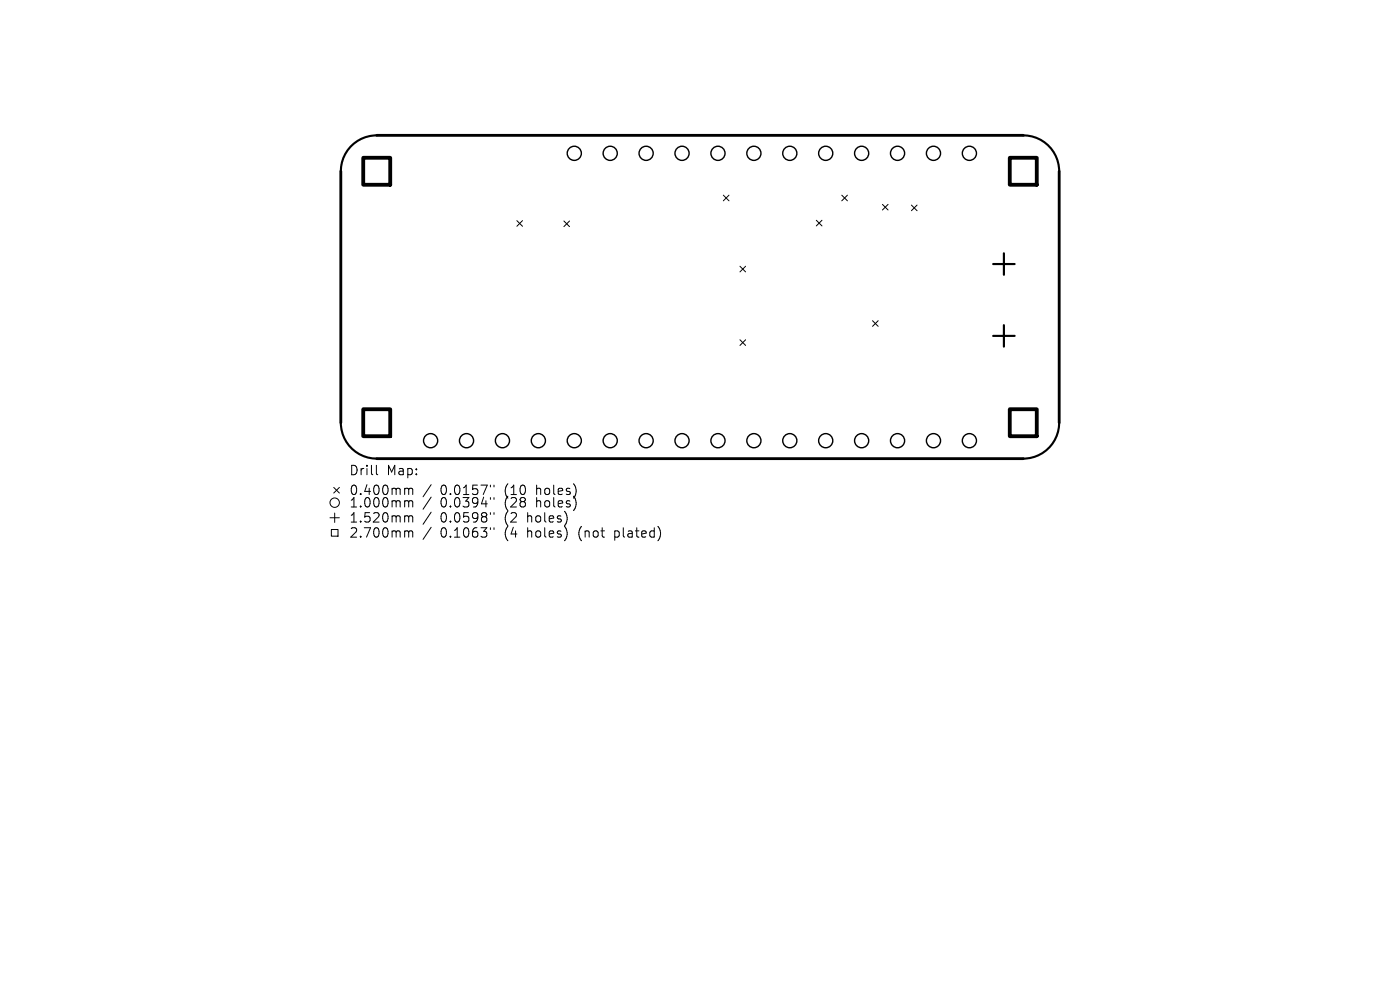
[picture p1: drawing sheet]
<svg xmlns="http://www.w3.org/2000/svg" width="297mm" height="210mm" viewBox="0 0 297 210" stroke-linecap="round" stroke-linejoin="round" font-family="sans-serif">
<defs><g id="words">
<g font-size="2.8">
<text x="74" y="101.1">Drill</text>
<text x="82" y="101.1">Map:</text>
<text x="74" y="105.3">0.400mm</text>
<text x="74" y="107.9">1.000mm</text>
<text x="93.4" y="105.3">0.0157&quot;</text>
<text x="93.4" y="107.9">0.0394&quot;</text>
<text x="107.2" y="105.3">(10</text>
<text x="107.2" y="107.9">(28</text>
<text x="114" y="105.3">holes)</text>
<text x="114" y="107.9">holes)</text>
<text x="74" y="111.1">1.520mm</text>
<text x="93.4" y="111.1">0.0598&quot;</text>
<text x="107.2" y="111.1">(2</text>
<text x="112.1" y="111.1">holes)</text>
<text x="74" y="114.3">2.700mm</text>
<text x="93.4" y="114.3">0.1063&quot;</text>
<text x="107.2" y="114.3">(4</text>
<text x="112.1" y="114.3">holes)</text>
<text x="123.2" y="114.3">(not</text>
<text x="131" y="114.3">plated)</text>
</g>
</g></defs>
<path d="M79.9 28.7a7.6 7.6 0 0 0-7.6 7.6M217.1 28.7a7.6 7.6 0 0 1 7.6 7.6M72.3 89.7a7.6 7.6 0 0 0 7.6 7.6M224.7 89.7a7.6 7.6 0 0 1-7.6 7.6" fill="none" stroke="#000" stroke-width=".45"/>
<path d="M72.3 36.3v53.4M79.9 28.7h137.2M224.7 36.3v53.4M79.9 97.3h137.2" fill="none" stroke="#000" stroke-width=".6"/>
<g fill="none" stroke="#000" stroke-width=".21">
<path d="M109.7 46.8l1.2 1.2M110.9 46.8l-1.2 1.2M119.6 46.9l1.2 1.2M120.8 46.9l-1.2 1.2M153.5 41.4l1.2 1.2M154.7 41.4l-1.2 1.2M157 56.5l1.2 1.2M158.2 56.5l-1.2 1.2M173.2 46.7l1.2 1.2M174.4 46.7l-1.2 1.2M178.6 41.4l1.2 1.2M179.8 41.4l-1.2 1.2"/>
<path d="M187.2 43.4l1.2 1.2M188.4 43.4l-1.2 1.2M193.4 43.5l1.2 1.2M194.6 43.5l-1.2 1.2M157 72.1l1.2 1.2M158.2 72.1l-1.2 1.2M185.1 68l1.2 1.2M186.3 68l-1.2 1.2M79.8 98.7v1.7l.3 .3M70 109.8h2M70.3 112.3h1.4v1.4h-1.4zM70.8 103.4l1.2 1.2"/>
<path d="M71 108.8v2M72 103.4l-1.2 1.2M86.1 103.6h.3l.3 .3M86.1 106.2h.3l.3 .3M86.1 109.4h.3l.3 .3M86.1 112.6l.5 .1 .1 .2M86.7 103.9l.3-.3 .5 .1 .1 1.2M86.7 103.9v1M86.7 106.5v1M86.7 109.7v1M86.7 112.9v1M86.7 106.5l.3-.3 .5 .1 .1 1.2"/>
<path d="M86.7 109.7l.3-.3 .5 .1 .1 1.2M86.7 112.9l.3-.3 .5 .1 .1 1.2M91.5 102.8l-1.7 2.6M91.5 105.5l-1.7 2.5M91.5 108.7l-1.7 2.5M91.5 111.9l-1.7 2.5M104 102.9v.4M104 105.5v.4M104 108.7v.4M104 111.9v.4M104.8 102.9v.4M104.8 105.5v.4"/>
<path d="M104.8 108.7v.4M104.8 111.9v.4"/>
<circle cx="71" cy="106.6" r="1"/>
</g>
<g fill="none" stroke="#000" stroke-width=".3">
<circle cx="121.8" cy="32.5" r="1.5"/>
<circle cx="129.5" cy="32.5" r="1.5"/>
<circle cx="137.1" cy="32.5" r="1.5"/>
<circle cx="144.7" cy="32.5" r="1.5"/>
<circle cx="152.3" cy="32.5" r="1.5"/>
<circle cx="159.9" cy="32.5" r="1.5"/>
<circle cx="167.6" cy="32.5" r="1.5"/>
<circle cx="175.2" cy="32.5" r="1.5"/>
<circle cx="182.8" cy="32.5" r="1.5"/>
<circle cx="190.4" cy="32.5" r="1.5"/>
<circle cx="198" cy="32.5" r="1.5"/>
<circle cx="205.7" cy="32.5" r="1.5"/>
<circle cx="91.4" cy="93.5" r="1.5"/>
<circle cx="99" cy="93.5" r="1.5"/>
<circle cx="106.6" cy="93.5" r="1.5"/>
<circle cx="114.2" cy="93.5" r="1.5"/>
<circle cx="121.8" cy="93.5" r="1.5"/>
<circle cx="129.5" cy="93.5" r="1.5"/>
<circle cx="137.1" cy="93.5" r="1.5"/>
<circle cx="144.7" cy="93.5" r="1.5"/>
<circle cx="152.3" cy="93.5" r="1.5"/>
<circle cx="159.9" cy="93.5" r="1.5"/>
<circle cx="167.6" cy="93.5" r="1.5"/>
<circle cx="175.2" cy="93.5" r="1.5"/>
<circle cx="182.8" cy="93.5" r="1.5"/>
<circle cx="190.4" cy="93.5" r="1.5"/>
<circle cx="198" cy="93.5" r="1.5"/>
<circle cx="205.7" cy="93.5" r="1.5"/>
</g>
<path d="M210.7 56h4.6M213 53.7v4.6M210.7 71.3h4.6M213 69v4.5" fill="none" stroke="#000" stroke-width=".46"/>
<path d="M77.1 33.5h5.7v5.7h-5.7zM214.2 33.5h5.7v5.7h-5.7zM77.1 86.8h5.7v5.7h-5.7zM214.2 86.8h5.7v5.7h-5.7z" fill="none" stroke="#000" stroke-width=".81"/>
<use href="#words"/>
</svg>
